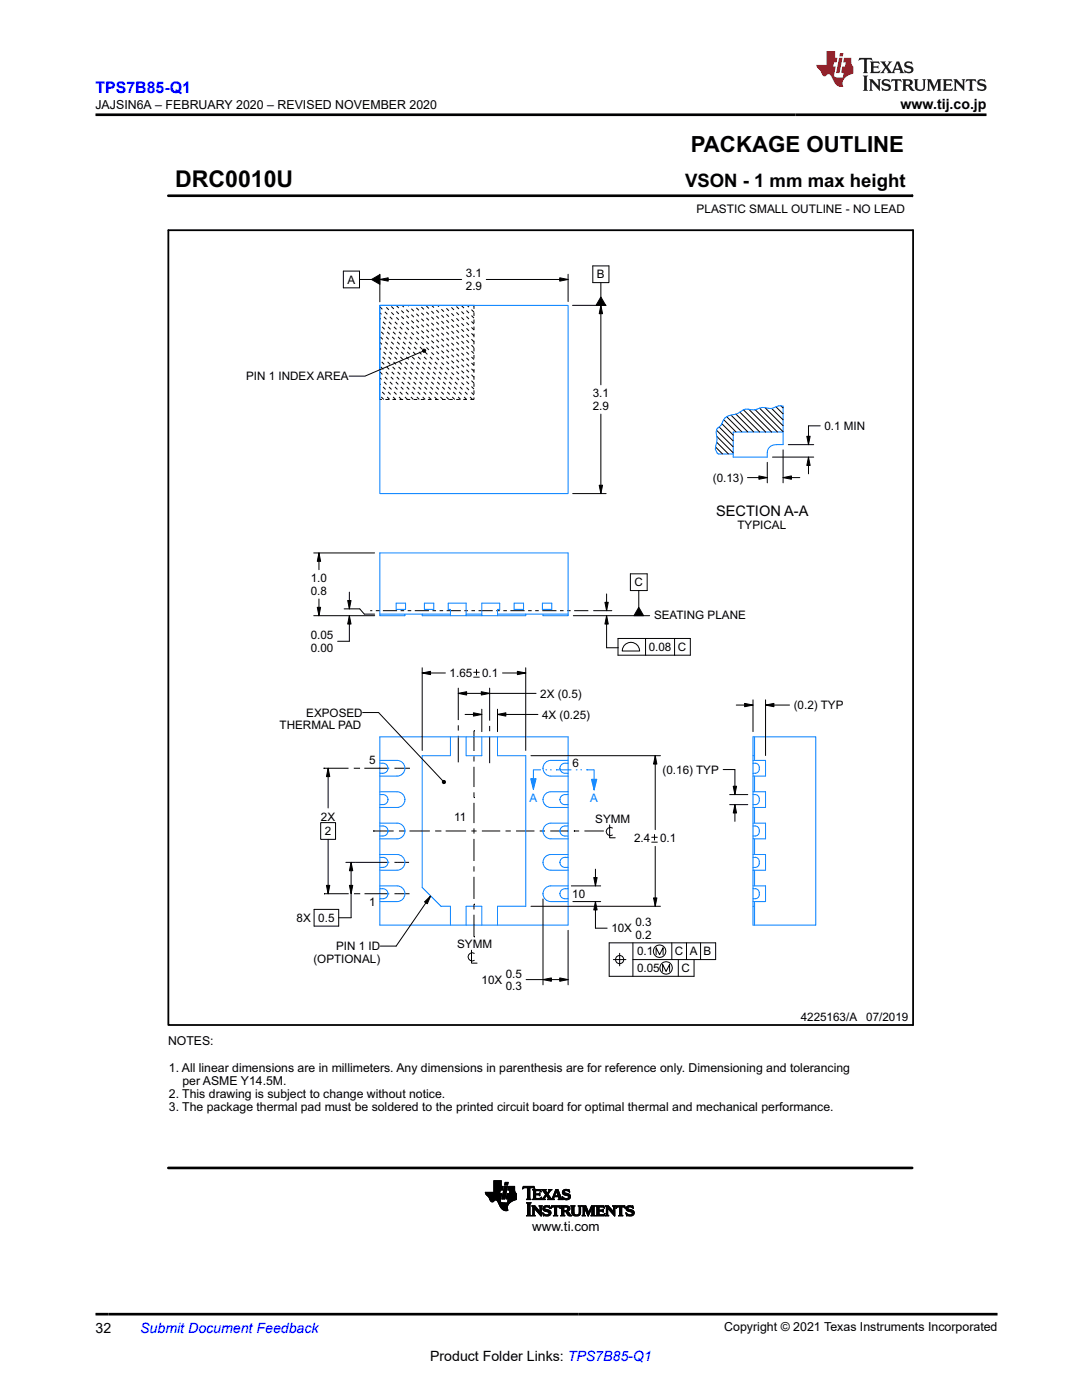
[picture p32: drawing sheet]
<svg xmlns="http://www.w3.org/2000/svg" width="216mm" height="279mm" viewBox="0 0 216 279" stroke-linecap="round" stroke-linejoin="round" font-family="sans-serif">
<defs><g id="words">
<text font-size="4.6" x="34.9" y="37.4">DRC0010U</text>
<text font-size="4.4" x="137.8" y="30.3">PACKAGE OUTLINE</text>
<text font-size="3.7" x="136.7" y="37.4">VSON - 1 mm max height</text>
<text font-size="3.2" fill="#00f" x="19" y="18.6">TPS7B85-Q1</text>
<text font-size="2.9" x="142.9" y="103">SECTION A-A</text>
<g font-size="2.8">
<text x="179.7" y="21.7">www.tij.co.jp</text>
<text x="19" y="266">32</text>
<text x="85.8" y="271.7">Product Folder Links: TPS7B85-Q1</text>
</g>
<text font-size="2.8" fill="#00f" x="28" y="266">Submit Document Feedback</text>
<text font-size="2.7" x="106.2" y="245.6">www.ti.com</text>
<g font-size="2.5">
<text x="19" y="21.8">JAJSIN6A – FEBRUARY 2020 – REVISED NOVEMBER 2020</text>
<text x="144.5" y="265.7">Copyright © 2021 Texas Instruments Incorporated</text>
</g>
<g font-size="2.4">
<text x="139" y="42.4">PLASTIC SMALL OUTLINE - NO LEAD</text>
<text x="33.5" y="208.6">NOTES:</text>
<text x="33.7" y="213.9">1. All linear dimensions are in millimeters. Any dimensions in parenthesis are for reference only. Dimensioning and tolerancing</text>
<text x="33.7" y="219.2">2. This drawing is subject to change without notice.</text>
<text x="33.7" y="221.8">3. The package thermal pad must be soldered to the printed circuit board for optimal thermal and mechanical performance.</text>
<text x="36.4" y="216.5">per ASME Y14.5M.</text>
</g>
<g font-size="2.3">
<text x="69.3" y="56.6">A</text>
<text x="93" y="55.4">3.1</text>
<text x="93" y="57.9">2.9</text>
<text x="119.1" y="55.6">B</text>
<text x="49.1" y="75.9">PIN 1 INDEX AREA</text>
<text x="118.3" y="79.3">3.1</text>
<text x="118.3" y="81.8">2.9</text>
<text x="164.5" y="85.8">0.1 MIN</text>
<text x="142.2" y="96.1">(0.13)</text>
<text x="147.2" y="105.6">TYPICAL</text>
<text x="62" y="116.2">1.0</text>
<text x="62" y="118.7">0.8</text>
<text x="126.6" y="117">C</text>
<text x="130.5" y="123.6">SEATING PLANE</text>
<text x="62" y="127.6">0.05</text>
<text x="62" y="130.1">0.00</text>
<text x="129.4" y="129.9">0.08 C</text>
<text x="89.7" y="135.1">1.65</text>
<text x="96.2" y="135.1">0.1</text>
<text x="61.1" y="143">EXPOSED</text>
<text x="107.8" y="139.2">2X (0.5)</text>
<text x="108.2" y="143.4">4X (0.25)</text>
<text x="158.4" y="141.5">(0.2) TYP</text>
<text x="55.8" y="145.5">THERMAL PAD</text>
<text x="73.6" y="152.4">5</text>
<text x="114.2" y="153">6</text>
<text x="132.2" y="154.4">(0.16) TYP</text>
<text x="64" y="163.8">2X</text>
<text x="64.8" y="166.7">2</text>
<text x="90.6" y="163.9">11</text>
<text x="118.8" y="164.3">SYMM</text>
<text x="126.5" y="168.1">2.4</text>
<text x="131.7" y="168.1">0.1</text>
<text x="114.2" y="179.2">10</text>
<text x="59.2" y="184">8X 0.5</text>
<text x="73.7" y="180.9">1</text>
<text x="126.8" y="184.8">0.3</text>
<text x="67.1" y="189.6">PIN 1 ID</text>
<text x="91.2" y="189.3">SYMM</text>
<text x="122" y="186.1">10X</text>
<text x="126.8" y="187.3">0.2</text>
<text x="127.1" y="190.7">0.1</text>
<text x="134.7" y="190.7">C A B</text>
<text x="62.5" y="192.2">(OPTIONAL)</text>
<text x="96.1" y="196.3">10X</text>
<text x="100.9" y="195.1">0.5</text>
<text x="100.9" y="197.6">0.3</text>
<text x="127.1" y="194">0.05</text>
<text x="136" y="194">C</text>
<text x="159.8" y="203.7">4225163/A</text>
<text x="172.9" y="203.7">07/2019</text>
</g>
<g font-size="2.3" fill="#007fff">
<text x="105.7" y="160">A</text>
<text x="117.8" y="160.2">A</text>
</g>
<text font-size=".2" x="106.6" y="39.3">SCALE 4.000</text>
</g></defs>
<path d="M105.9 155.4h1.1l-.6 2.1z" fill="#007fff"/>
<path d="M105.9 155.4h1.1l-.6 2.1z" fill="none" stroke="#007fff" stroke-width=".2"/>
<path d="M118 155.5h1.1l-.6 2.2z" fill="#007fff"/>
<g fill="none" stroke="#007fff" stroke-width=".2">
<path d="M75.8 60.9h37.6v37.6h-37.6zM94.6 60.9h-18.8v18.8M156.3 86.2h-10v5h6.8v-.9a1.72 1.72 0 0 1 1.9-1.6h1.3v-7.6a2.16 2.16 0 0 0-1.9 .3l-1.1 .1a2.53 2.53 0 0 0-2.2 .2l-.6 .1a3.3 3.3 0 0 0-2.8 .4l-1.1 .5a2.46 2.46 0 0 0-2.5 1.8l-.3 .4a1.74 1.74 0 0 0-.8 2v1.5a1.63 1.63 0 0 0 .3 2.2h3M75.8 122.6h14.1M79 120.4h1.9v1.2h-1.9zM80.8 122.6v.3h-5v-12.5h37.6v12.5h-5.1v-.3M84.2 122.6v.3h20.7v-.3M84.7 120.4h1.9v1.2h-1.9zM89.9 122.9v-1.3h-.5v-1.2h3.6v2.5M93 122.6h3.1M96.1 122.9v-2.5h3.6v1.2h-.4v1.3M99.3 122.6h14.1"/>
<path d="M102.6 120.4h1.9v1.2h-1.9zM108.2 120.4h1.9v1.2h-1.9zM75.8 151.8h3.4a1.57 1.57 0 0 1 1.6 1.5 1.57 1.57 0 0 1-1.6 1.6h-3.4M75.8 158h3.4a1.57 1.57 0 0 1 1.6 1.6 1.57 1.57 0 0 1-1.6 1.5h-3.4M75.8 152.3a1.11 1.11 0 0 1 1.3 .3 1.11 1.11 0 0 1 0 1.4l-.3 .2-1 .1M75.8 158.6a1.11 1.11 0 0 1 1.3 .3 1.11 1.11 0 0 1 0 1.4l-.3 .2-1 .1M75.8 147.1h37.6v37.5h-37.6zM89.9 147.1v3.7h-5.7v26.3l3.8 3.8h1.9v3.7M93 147.1v3.7h3.1v-3.7M99.3 147.1v3.7h5.6v30.1h-5.6v3.7M107.9 153.6h-1.5v3.9M108.9 153.6h.3"/>
<path d="M109.8 153.6h.3M111 153.6h.1M111 153.6h3M113.4 151.8h-3.5a1.57 1.57 0 0 0-1.6 1.5 1.57 1.57 0 0 0 1.6 1.6h3.5M113.4 158h-3.5a1.57 1.57 0 0 0-1.6 1.6 1.57 1.57 0 0 0 1.6 1.5h3.5M113.4 152.3a1.11 1.11 0 0 0-1.4 .3 1.11 1.11 0 0 0 0 1.4l.3 .2 1.1 .1M113.4 158.6a1.11 1.11 0 0 0-1.4 .3 1.11 1.11 0 0 0 0 1.4l.3 .2 1.1 .1M114.9 153.6h.3M115.8 153.6h.3M117 153.6h.1M117 153.6h1.5v4.1M118 155.5h1.1l-.6 2.2z"/>
<path d="M150.3 158.6a1.03 1.03 0 0 1 1.2 1 1.03 1.03 0 0 1-1.2 1M150.3 152.3a1.03 1.03 0 0 1 1.2 1 1.03 1.03 0 0 1-1.2 1M150.3 147.1h12.5v37.5h-12.5zM150.3 158h2.5v3.1h-2.5M150.3 151.8h2.5v3.1h-2.5M150.3 150.8h.3M150.6 147.1v4.7M150.6 154.9v3.1M75.8 176.8h3.4a1.57 1.57 0 0 1 1.6 1.6 1.57 1.57 0 0 1-1.6 1.5h-3.4M75.8 170.5h3.4a1.57 1.57 0 0 1 1.6 1.6 1.57 1.57 0 0 1-1.6 1.6h-3.4M75.8 164.3h3.4a1.57 1.57 0 0 1 1.6 1.5 1.57 1.57 0 0 1-1.6 1.6h-3.4M75.8 177.4a1.11 1.11 0 0 1 1.3 .3 1.11 1.11 0 0 1 0 1.4l-.3 .2-1 .1"/>
<path d="M75.8 171.1a1.11 1.11 0 0 1 1.3 .3 1.11 1.11 0 0 1 0 1.4l-.3 .2-1 .1M75.8 164.8a1.11 1.11 0 0 1 1.3 .4 1.11 1.11 0 0 1 0 1.4l-.3 .2h-1M113.4 176.8h-3.5a1.57 1.57 0 0 0-1.6 1.6 1.57 1.57 0 0 0 1.6 1.5h3.5M113.4 170.5h-3.5a1.57 1.57 0 0 0-1.6 1.6 1.57 1.57 0 0 0 1.6 1.6h3.5M113.4 164.3h-3.5a1.57 1.57 0 0 0-1.6 1.5 1.57 1.57 0 0 0 1.6 1.6h3.5M113.4 177.4a1.11 1.11 0 0 0-1.4 .3 1.11 1.11 0 0 0 0 1.4l.3 .2 1.1 .1M113.4 171.1a1.11 1.11 0 0 0-1.4 .3 1.11 1.11 0 0 0 0 1.4l.3 .2 1.1 .1M113.4 164.8a1.11 1.11 0 0 0-1.4 .4 1.11 1.11 0 0 0 0 1.4l.3 .2h1.1M150.3 177.4a1.03 1.03 0 0 1 1.2 1 1.03 1.03 0 0 1-1.2 1M150.3 171.1a1.03 1.03 0 0 1 1.2 1 1.03 1.03 0 0 1-1.2 1M150.3 164.8a1.03 1.03 0 0 1 1.2 1 1.03 1.03 0 0 1-1.2 1M150.3 176.8h2.5v3.1h-2.5"/>
<path d="M150.3 170.5h2.5v3.2h-2.5M150.3 164.3h2.5v3.1h-2.5M150.6 161.1v3.2M150.6 167.4v3.1M150.6 173.7v3.1M150.6 179.9v4.7M93 184.6v-3.7h3.1v3.7M150.3 180.9h.3"/>
</g>
<g fill="none" stroke="#000" stroke-width=".2" stroke-dasharray=".7 .7" stroke-linecap="butt">
<path d="M76.6 79.7l-.8-.8M77.8 79.7l-2-1.9M78.9 79.7l-3.1-3.1M80.1 79.7l-4.3-4.3M81.3 79.7l-5.5-5.5M82.5 79.7l-6.7-6.7M83.7 79.7l-7.9-7.8M84.8 79.7l-9-9M86 79.7l-10.2-10.2M87.2 79.7l-11.4-11.4M88.4 79.7l-12.6-12.6M89.6 79.7l-13.8-13.8"/>
<path d="M90.7 79.7l-14.9-14.9M91.9 79.7l-16.1-16.1M93.1 79.7l-17.3-17.3M94.3 79.7l-18.5-18.5M94.6 60.9v18.8M94.6 78.8l-17.9-17.9M94.6 77.6l-16.7-16.7M94.6 76.5l-15.6-15.6M94.6 75.3l-14.4-14.4M94.6 74.1l-13.2-13.2M94.6 72.9l-12-12M94.6 71.7l-10.8-10.8"/>
<path d="M94.6 70.6l-9.7-9.7M94.6 69.4l-8.5-8.5M94.6 68.2l-7.3-7.3M94.6 67l-6.1-6.1M94.6 65.8l-4.9-4.9M94.6 64.7l-3.7-3.8M94.6 63.5l-2.6-2.6M94.6 62.3l-1.4-1.4M94.6 61.1l-.2-.2M94.6 79.7h-18.8"/>
</g>
<g fill="none" stroke="#000" stroke-width=".2">
<path d="M33.6 39.1h148.4M182 38.9v.4M68.5 54.1h3.2v3.3h-3.2zM71.7 55.8h2.4M74.1 55.8l1.7-1v1.9zM75.8 55.8l1.7-.4v.7zM75.8 54.7v5.5M75.8 55.8h16.3M97 55.8h16.4M111.7 55.4l1.7 .4-1.7 .3zM113.4 54.7v5.5M118.3 53.1h3.2v3.3h-3.2z"/>
<path d="M119.9 56.4v2.9M119.9 59.3l1 1.6h-2zM84.3 70.1l-11.5 5h-3.1M84.3 69.9l.3-.2h.2l.2 .3-.2 .3h-.2l-.3-.2zM114.2 60.9h6.7M119.9 60.9l.3 1.7h-.6zM119.9 60.9v15.9M114.3 98.5h6.6M119.6 96.8h.6l-.3 1.7zM119.9 82.6v15.9M142.8 89.2l1.4 1.4M143 85.9l3.3 3.3"/>
<path d="M143 88.2l2.4 2.4M143 87.1l3.3 3.3M143.5 85.2l2.8 2.8M144 84.6l2.3 2.2M144.4 83.7l2.5 2.5M145 83.2l3.1 3M145.9 82.8l3.3 3.4M146.8 82.6l3.6 3.6M147.6 82.3l4 3.9M148.4 81.8l4.4 4.4M149.2 95.3h3.9M149.4 81.7l4.6 4.5"/>
<path d="M150.7 81.8l4.4 4.4M151.4 95l1.7 .3-1.7 .3zM151.6 81.5l4.7 4.7M152.6 81.4l3.7 3.6M153.1 92.3v4.1M154 81.5l2.3 2.3M154.1 91.2h8.3M154.8 81.2l1.5 1.4M155.8 81l.5 .4M156.3 95.3l1.6-.3v.6zM156.3 95.3h3.3M156.3 89.8v6.6"/>
<path d="M157.3 88.7h5.1M161 87.1h.7l-.4 1.6zM161.3 91.2l.4 1.7h-.7zM161.3 91.2v3.4M163.7 85h-2.4v3.7M62.6 110.4h12.1M63.6 110.4l.4 1.6h-.7zM63.6 110.4v3.3M63.6 119.5v3.4M69.4 119.8h.6l-.3 1.7zM69.7 118.2v3.3M121 118.5v3.4"/>
<path d="M125.8 114.5h3.3v3.4h-3.3zM127.5 117.9v3.3M62.6 122.9h12.2M63.3 121.2h.7l-.4 1.7zM68.7 121.5h3.1l.9 1.1h2M69.7 122.9l.3 1.6h-.6zM69.7 122.9v5.1h-2.3M84.2 134.3l1.7-.3v.6zM84.2 133.3v16.5M84.2 134.3h4.7M91.4 138.4l1.7-.4v.7zM91.4 137.3v6.4"/>
<path d="M91.4 138.4h15.6M94.5 134.2h1.1M94.5 135.1h1.1M95.1 133.6v1.1M96 138l1.7 .4-1.7 .3zM97.7 137.3v6.5M100.3 134.3h4.6M103.2 134l1.7 .3-1.7 .3zM104.9 133.3v16.5M114.4 122.9h15.2M118.4 121.9h3.7M120.7 120.2h.7l-.4 1.7z"/>
<path d="M121 122.9l.4 1.6h-.7zM121 122.9v6.4h2.4M123.3 127.4h14.4v3.4h-14.4zM124.5 128.9a1.74 1.74 0 0 1 1.9-.6 1.74 1.74 0 0 1 1.2 1.6h-3.4zM127.5 121.2l.9 1.7h-1.9zM128.8 127.4v3.4M134.6 127.4v3.4M150.3 139.7v6.3M152.8 139.7v11.1M64.6 153.3h.1M64.6 153.3h4.9M65.5 153.3l.3 1.7h-.7z"/>
<path d="M65.5 153.3v8M70.6 153.3h1M71.6 153.3h.1M72.4 142.2h3.1l12.8 13.6M72.7 153.3h5M78.7 153.3h3.1M79.2 153.3h.1M88.3 155.9l.2-.2 .3 .1 .1 .3-.1 .2-.3 .1-.2-.2zM91.4 144.8v1M91.4 146.9v5.2M92.8 142.6h3.3M94.5 142.2l1.6 .4-1.6 .3z"/>
<path d="M94.6 159.2h.1M94.6 145.8h.1M94.6 145.8v4.1M94.6 150.9v1.1M94.6 153v4.1M94.6 158.1v1.1M96.1 141.5v4.5M97.7 144.9v1M97.7 147v5.3M99.3 142.6l1.6-.4v.7zM99.3 141.5v4.5M99.3 142.6h8"/>
<path d="M105.9 150.8h25.9M130.7 150.8l.4 1.7h-.7zM130.7 150.8v14.8M144.3 153.6h2.3v5M145.6 158.6h3.6M146.3 156.9h.7l-.4 1.7zM146.9 140.7h3.4M148.6 140.4l1.7 .3-1.7 .3zM152.8 140.7l1.6-.3v.6zM152.8 140.7h4.7M64 164.2h3v3.3h-3zM64.7 178.4h.1"/>
<path d="M64.7 178.4h4.9M65.1 176.7h.7l-.3 1.7zM65.5 167.5v10.9M69 172.1h8.7M69.7 176.7h.7l-.3 1.7zM70.1 172.1l.3 1.7h-.7zM70.1 172.1v11.1h-2.5M70.6 178.4h1.1M71.7 178.4h.1M72.7 178.4h5M74.5 165.8h.1M74.5 165.8h4.1"/>
<path d="M78.7 178.4h3M78.7 172.1h2.9M79.2 172.1h.1M79.2 178.3v.1M79.6 165.8h1.1M80.7 165.8h.1M81.7 165.8h4.1M84.7 180l1.2-1.2-.6 1.6zM85.9 178.8l-6.9 10h-3.1M86.8 165.8h1.1M87.9 165.8h.1M88.9 165.8h4.1"/>
<path d="M94 165.8h1.1M94.6 160.2v4.1M94.6 165.3v1.1M94.6 167.4v4.4M94.6 172.9v1M94.6 175v4.4M96.1 165.8h3.7M100.9 165.8h1M103 165.8h3.6M107.7 165.8h1M108.3 179.4v17.1M109.8 165.8h3.7"/>
<path d="M114 176.8h5.9M114.3 179.9h5.6M114.5 165.8h.1M114.5 165.8h1.1M116.6 165.8h3.7M118.5 175.1h.6l-.3 1.7zM118.8 179.9l.3 1.7h-.6zM118.8 179.9v5.3h2.4M118.8 173.5v3.3M120.3 165.8h.1M121.6 164.6v2.6h1.2M122.2 165.3a.82 .82 0 0 0-1.2 .6 .82 .82 0 0 0 1.2 .7"/>
<path d="M130 167.1h1.2M130 168.1h1.2M130.4 179.2h.7l-.4 1.7zM130.6 166.5v1.2M130.7 168.9v12M145.6 160.6h3.6M146.6 160.6l.4 1.7h-.7zM146.6 160.6v3.3M62.7 181.5h4.9v3.3h-4.9zM94.1 189.6v2.6h1.1M94.6 180.5h.1M94.6 187h.1"/>
<path d="M94.6 180.5v1M94.6 182.6v4.4M94.6 190.3a.82 .82 0 0 0-1.2 .7 .82 .82 0 0 0 1.2 .7M105 195.5h8.4M105.9 180.9h25.9M108.3 195.5l1.7-.3v.6zM111.7 195.2l1.7 .3-1.7 .3zM113.4 185.7v10.8M122.4 191.5h2.5M123.6 190.3v2.5M126.3 191.5h16.5v-3.3h-21.2v6.6h16.9v-3.3M126.3 188.2v6.6"/>
<path d="M130.9 190.5v-1.4l.7 1.4 .7-1.4v1.4M132.2 193.9v-1.4l.7 1.4 .7-1.4v1.4M134 188.2v3.3M135.3 191.5v3.3M137 188.2v3.3M139.8 188.2v3.3M96.8 238h2.9M96.9 238.1h2.8M96.9 238.2h3.2l-.2 1M96.9 238.3h3.2M97 238.3h3.1M97 238.4h3.1"/>
<path d="M97.1 238.5h3M97.1 238.5h2.9M97.2 238.6h2.8M97.3 238.7h2.7M97.4 238.8h2.6M97.5 238.9h2.5M97.6 239h2.3M97.6 239.1h2.3M97.7 239.2h2.2M97.7 239.3h2.2M97.7 239.4h2.2M97.8 239.5h2.1"/>
<path d="M97.8 239.5h1M97.8 239.6h.9M97.9 239.6h.7M97.9 239.7h.6M98 239.8h.5M98.1 239.8h.3M98.6 237.9h1.2M98.6 237.8h1.2M98.6 237.7h1.2M98.6 237.6h1.2M98.6 237.5h1.2M98.6 236.7l1.8 .1-.2 .7h-.4l-.1 .7"/>
<path d="M98.6 237.5h1.6M98.6 237.4h1.7M98.6 237.3h1.7M98.6 237.2h1.7M98.6 237.1h1.7M98.6 237h1.7M98.6 236.9h1.8M98.6 236.8h1.8M98.6 236.7h1.4M98.6 236.6h1.4M98.6 236.5h1.4M98.6 236.4h1.4"/>
<path d="M98.6 236.3h1.4M98.6 236.2h1.4M98.6 236.1h1.4M98.6 236h1.4M98.6 235.9h1.4M98.6 235.8h1.4M98.6 235.7h1.4M99.1 239.5h.7M99.2 239.6h.6M99.3 239.7h.5M99.3 239.8h.5M99.4 239.8h.5"/>
<path d="M99.4 239.9h.5M99.4 240h.6M99.7 237.9h-2.9l.2 .4 .5 .6 .5 .9 .3 .1 .5-.4h.3l.9 1.5 .6 .6 .8-.1-.1-.8 .6-.8M99.8 239.5l.1 .3 .2 .2h1.6M99.9 239.2l-.1 .3M100 236.8v-1.2h-1.4v2.3M100.2 239.3h.5M100.2 239.2h.6M100.2 239.1h.6M100.2 239h.6M100.2 238.9h.6M100.3 238.8h.5"/>
<path d="M100.3 238.7h.5M100.3 238.7h.6M100.3 238.6h.6M100.3 238.5h.6M100.3 238.4h.6M100.3 238.3h.6M100.4 238.3h.5M100.4 238.2h.6M100.4 238.1h.6M100.4 238h.6M100.4 237.9h.6M100.4 237.8h.6"/>
<path d="M100.5 237.7h.5M100.5 237.7h.6M100.5 237.6h.6M100.5 237.5h.6M100.5 237.4h.6M100.5 237.3h.6M100.6 237.3h.5M100.6 237.2h.5M100.6 237.1h.6M100.6 237h.6M100.6 236.9h.6M100.6 236.8h.6"/>
<path d="M100.7 236.8h.5l-.5 2.5h-.6zM100.7 236.5h.6M100.7 236.4h.6M100.7 236.3h.6M100.8 236.2h.5M100.8 236.1h.6M100.8 236h.6M100.8 236h.6l-.1 .5h-.6zM101 239.2h2M101 239.1h2M101 239.1l.1 .2h.3M101 239.3h2"/>
<path d="M101 239h2M101.1 238.9h1.9M101.1 238.8h1.9M101.1 238.7h1.9M101.1 238.6h1.9M101.1 238.5h1.9M101.2 238.5h1.8M101.2 238.4h1.8M101.2 238.3h1.8M101.3 240h.5M101.3 239.9h.6M101.3 239.8h.7"/>
<path d="M101.3 239.8h.8M101.3 239.7h.9M101.3 239.6h1M101.3 237.5h1.4M101.4 239.6h1.1M101.4 237.4h1.3M101.4 239.5h1.3M101.4 237.3h1.3M101.4 239.5h1.5M101.4 239.4h1.6M101.4 237.2h1.3M101.4 239.3h1.6"/>
<path d="M101.4 239.3l-.1 .8M101.4 237.1h1.3M101.4 237h1.3M101.5 236.9h1.2M101.5 236.8h1.2M101.6 238.2l.2-.7h-.5l.2-.7h1.2v.9l.3 .5v1.2M101.6 238.1h1.3M101.7 238.1h1.2M101.7 238h1.1M101.7 237.9h1.1M101.7 237.8h1M101.7 237.7h1"/>
<path d="M101.8 237.6h.9M101.8 237.5h.9M103 238.2h-1.8l-.2 .9M103 239.4l-1.1 .5M104.3 237.2h.1M104.3 237.1h.2M104.3 237h2.3M104.4 236.9h2.2M104.4 236.8h2.2M105 239.3h.9M105.2 239.3h.6M105.2 237.1h.5"/>
<path d="M105.2 239.2h.5M105.3 237.2l-.1-.1-.4-.1-.5 .2 .1-.4h2.2l.1 .4-.5-.2-.4 .1-.1 .1M105.3 237.2l-.1 1.9-.2 .2M105.3 239.1h.4M105.3 239h.4M105.3 238.9h.4M105.3 238.8h.4M105.3 238.7h.4M105.3 238.6h.4M105.3 238.5h.4M105.3 238.4h.4M105.3 238.3h.4"/>
<path d="M105.3 238.2h.4M105.3 238.1h.4M105.3 238h.4M105.3 237.9h.4M105.3 237.8h.4M105.3 237.7h.4M105.3 237.6h.4M105.3 237.5h.4M105.3 237.4h.4M105.3 237.3h.4M105.3 237.2h.4M105.7 237.2v1.9l.2 .2"/>
<path d="M105.9 239.3h-.9M106.2 239.3h1.7M106.3 237.5h1.6M106.4 239.3h1.6M106.4 237.6h1.5M106.4 239.2h.5M106.4 237.7h.5M106.4 238.2h1.1l.2-.1v.5l-.2-.1h-.6v.5M106.4 239.1h.5M106.4 239h.5M106.4 238.9h.5M106.4 238.8h.5"/>
<path d="M106.4 238.7h.5M106.4 238.6h.5M106.4 238.5h.5M106.4 238.4h1.3M106.4 238.3h1.3M106.4 238.1h.5M106.4 238h.5M106.4 237.9h.5M106.4 237.8h.5M106.5 237.1h.2M106.6 237.2h.1M106.9 237.8l.1-.2h.5l.5 .2"/>
<path d="M106.9 239l.1 .2h.6l.5-.3-.2 .5-1.7-.1M106.9 237.8v.4M107.5 238.2h.2M107.6 238.5h.1M107.6 239.2h.4M107.6 238.1h.1M107.7 238.6h.1M107.7 237.7h.2M107.8 237.8h.2M107.9 239.1h.1M107.9 237.9h.1M108 239h.1"/>
<path d="M108 237.8l-.2-.4h-1.6l.2 .3v1.4l-.2 .2M108 239.3h.8M108.1 237.5h.8M108.2 239.3h.4M108.3 237.6h.6M108.3 239.2h.4M108.4 237.7h.5M108.4 239.1h.3M108.4 237.8h.5M108.5 239h.3M108.5 237.9h.5M108.5 238.9h.3"/>
<path d="M108.6 237.9h.5M108.6 238.8h.3M108.6 238h.5M108.7 238.7h.3M108.7 238.1h.8M108.7 238.6h.8M108.8 238.2h.6M108.8 239.3h-.8M108.8 238.5h.7M108.8 238.3h.6M108.9 238.4h.5M108.9 238.4l-.8-1h.9l-.1 .2 .3 .5 .4-.5-.2-.2h.7l-.7 .9 .7 1 .8-1.9h.4l.7 1.7 .2 .2"/>
<path d="M108.9 238.4l-.6 .8-.3 .1M109.1 238.7h.5M109.2 238.8h.5M109.2 238.9h.5M109.3 239.3l.1-.1-.4-.6-.3 .6 .1 .1M109.3 239.3h1.3M109.3 238h.3M109.3 239h.5M109.3 237.9h.3M109.4 239.1h.5M109.4 237.9h.3M109.4 239.2h.5"/>
<path d="M109.4 239.3h.6M109.5 237.8h.3M109.5 237.5h.6M109.5 237.7h.3M109.6 237.6h.3M110.1 239.3h.4M110.2 239.2h.3M110.2 239.1h.3M110.3 239h.2M110.3 238.9h.3M110.3 238.8h1.6M110.4 238.7h1.4"/>
<path d="M110.4 238.6h.3M110.5 238.5h.2M110.5 238.4h.3M110.5 238.3h.3M110.6 238.2h.2M110.6 238.1h.3M110.6 239.3h-1.3M110.6 238h.3M110.7 237.9h.2M110.7 237.9h.3M110.8 237.8h.7M110.8 237.7h.7"/>
<path d="M110.8 237.6h.6M110.9 237.5h.5M111 237.7l.3 .9h-.6zM111.1 237.9h.4M111.1 237.9h.5M111.1 238h.5M111.2 238.1h.4M111.2 238.2h.5M111.2 238.3h.5M111.3 238.4h.4M111.3 238.5h.5M111.3 238.6h.5"/>
<path d="M111.4 239.3l.1-.1-.1-.4h-.8l-.1 .4 .1 .1M111.4 239.3h.8M111.4 238.9h.5M111.5 239h.5M111.5 239.1h.5M111.5 239.3h.6M111.5 239.2h.5M112.2 238.9h.1M112.2 238.8h.1M112.2 239h.2M112.2 237.9h.4M112.2 238h.5"/>
<path d="M112.2 239.1h.3M112.2 239.3h-.8M112.2 238.1h.8M112.2 237.8h.4M112.3 239.2h.5M112.3 238.2h1.1M112.3 239.3h1.3M112.3 237.7h.4M112.3 239.3h.1M112.4 238.3h1.2M112.4 237.6h1.2M112.5 238.4h1.2"/>
<path d="M112.5 237.5h1.1M112.6 239.3h.9M112.7 238.5h1.1M112.7 237.4h.5M112.9 239.4h.3M113.1 238.6h.7M113.2 239.2h.5M113.2 237.7h.4M113.4 238.7h.4M113.4 239.1h.4M113.4 238.8h.4M113.4 239h.4"/>
<path d="M113.4 237.8h.3M113.4 238.9h.4M113.6 237.9h.1M113.6 237.9l-.6-.3-.3 .1-.1 .1 .1 .2 1 .5 .1 .5-.3 .3-1.2 .1-.1-.6M113.6 237.9l-.1-.5-1 .1-.3 .3 .1 .4 1 .5 .1 .3-.1 .2h-.4l-.7-.4M99.5 240h.9M99.5 240.1h2.2M99.5 240.2h2.1M99.5 240.2h2M99.6 240.3h1.9M99.6 240.4h1.8M99.7 240.5h1.7"/>
<path d="M99.7 240.6h1.6M99.8 240.7h1.5M99.8 240.8h1.5M99.8 240.8h1.4M99.9 240.9h1.3M99.9 241h1.3M100 241h1.2M100 241.1h1.2M100.1 241.2h1.2M100.2 241.3h1.1M100.3 241.4h1M100.4 241.4h.9"/>
<path d="M100.5 241.5h.8M100.6 241.6h.7M101 241.6h.1M105.1 240.1h.8M105.2 242.5h.6M105.2 240.2h.6M105.3 242.4h.5M105.3 240.3h.5M105.3 242.3h.4M105.3 242.3v-2l-.2-.3h.9l-.3 .3v2M105.3 242.3l-.2 .4 .9-.1-.3-.3M105.3 242.2h.4"/>
<path d="M105.3 242.1h.4M105.3 242h.4M105.3 241.9h.4M105.3 241.8h.4M105.3 241.7h.4M105.3 241.6h.4M105.3 241.5h.4M105.3 241.4h.4M105.3 241.3h.4M105.3 241.2h.4M105.3 241.1h.4M105.3 241h.4"/>
<path d="M105.3 240.9h.4M105.3 240.8h.4M105.3 240.7h.4M105.3 240.6h.4M105.3 240.5h.4M105.3 240.4h.4M106.2 240.8h.6M106.3 242.5h.4M106.3 240.8h.6M106.3 242.4h.3M106.3 240.9h.7M106.3 242.3l-.2 .4 .7-.1-.2-.3"/>
<path d="M106.3 242.3h.3M106.3 242.2h.3M106.3 242.1h.3M106.3 242h.3M106.3 241.9h.3M106.3 241.8h.3M106.3 241.7h.3M106.3 241.6h.3M106.3 241.5h.3M106.3 241.4h.3M106.3 241.3h.3M106.3 241.2h.3"/>
<path d="M106.3 241.1h.8M106.3 241h.8M106.7 241.2h.5M106.7 240.6l1.1 1.2-.1-.9-.1-.3 .6 .1-.2 .2v1.8l-1.4-1.5v1.1M106.7 240.7l-.6-.1 .2 .3v1.4M106.7 241.3h.6M106.8 241.4h.6M106.9 241.5h.6M107 241.6h.6M107.1 241.7h.5M107.2 241.8h.8M107.2 241.9h.8"/>
<path d="M107.3 242h.7M107.4 242.1h.6M107.5 242.2h.5M107.6 242.2h.4M107.6 242.3h.4M107.7 240.8h.4M107.7 242.4h.3M107.7 240.8h.3M107.8 240.9h.2M107.8 241.7h.2M107.8 241.6h.2M107.8 241.5h.2"/>
<path d="M107.8 241.4h.2M107.8 241.3h.2M107.8 241.2h.2M107.8 241.1h.2M107.8 241h.2M107.8 242.5h.2M107.9 242.6h.1M108.3 242.1l.1 .6M108.3 242.1h.1M108.3 242.2h.1M108.3 242.2h.3M108.3 241.2h.4"/>
<path d="M108.3 241.1h.4M108.3 241.3h.5M108.3 242.3h.4M108.3 241h.4M108.4 241.4h.8M108.4 242.4h.6M108.4 240.9h.4M108.4 242.5h1.3M108.4 241.5h1.1M108.4 240.8h1.3M108.5 241.6h1.2M108.5 240.8h1.2"/>
<path d="M108.6 241.7h1.2M108.7 242.6h.8M108.7 240.7h.6M108.9 241.8l.6 .2v.3l-.6 .1-.6-.3M108.9 241.8h1M109.2 242.4h.6M109.3 241.9h.6M109.4 240.9h.3M109.5 242.3h.4M109.5 242h.4M109.5 242.2h.4M109.5 242.1h.4"/>
<path d="M109.6 241h.2M109.7 241.1h.1M109.8 241.2l-.7-.3h-.3l-.1 .2 .1 .2 .9 .3 .2 .5M109.8 241.2l-.1-.5h-1.1l-.3 .3v.4l.6 .4M109.9 241.2l.2-.5h1.6l.1 .5M109.9 241.2l.4-.3h.3v1.4M109.9 241.1h.1M109.9 241h.2M109.9 242.1l-.1 .3-.3 .2h-1.1M110 240.9h.2M110 240.8h1.7M110.6 242.5h.5"/>
<path d="M110.6 242.4h.5M110.6 240.9h.5M110.6 242.3h.5M110.6 242.3l-.2 .4 .9-.1-.2-.3M110.6 242.2h.5M110.6 242.1h.5M110.6 242h.5M110.6 241.9h.5M110.6 241.8h.5M110.6 241.7h.5M110.6 241.6h.5M110.6 241.5h.5"/>
<path d="M110.6 241.4h.5M110.6 241.3h.5M110.6 241.2h.5M110.6 241.1h.5M110.6 241h.5M111.5 240.9h.3M111.6 241h.2M111.7 241.1h.1M111.8 241.2l-.3-.3h-.4v1.4M112 240.8h1.5M112 242.5h.6M112 240.8h1.6"/>
<path d="M112.1 242.4h.4M112.1 240.9h.4M112.1 242.3l-.2 .4 .8-.1-.2-.3M112.1 242.3h.4M112.1 242.2h.4M112.1 242.1h.4M112.1 242h.4M112.1 241.9h.4M112.1 241.8h1.2M112.1 241.7h1.3M112.1 241.6h1.4M112.1 241.5h.4"/>
<path d="M112.1 241.4h.4M112.1 241.3h.4M112.1 241.2h.4M112.1 241.1h.4M112.1 241h.4M112.5 242.3v-.5h.3l.6 .8h.7M112.5 241.1l.1-.2 .6 .1v.4l-.3 .2M112.5 241.1v.5M112.9 240.6l.6 .1 .2 .4-.1 .4-.4 .2M112.9 241.9h.5M113 242h.5M113.1 242.1h.5"/>
<path d="M113.1 242.2h.5M113.1 240.9h.6M113.1 241.5h.5M113.1 242.2h.6M113.2 240.7l-1.3-.1 .2 .3v1.4M113.2 241.7l.9 .9M113.2 241.7h.1M113.2 242.3h.5M113.2 241h.5M113.2 241.4h.5M113.2 241.3h.5M113.2 241.1h.5"/>
<path d="M113.2 241.2h.5M113.3 242.4h.5M113.3 242.5h.6M113.5 242.6h.6M114 240.8h.6M114.1 240.8h.4M114.1 240.9h.4M114.1 242h.4M114.1 241.9h.4M114.1 241.8h.4M114.1 241.7h.4M114.1 241.6h.4"/>
<path d="M114.1 241.5h.4M114.1 241.4h.4M114.1 241.3h.4M114.1 241.2h.4M114.1 241.1h.4M114.1 241h.4M114.1 242.1h.4M114.1 242.2h.4M114.1 242.2h.5M114.2 242.3h.5M114.2 242.4h.7M114.4 242.5h1.2"/>
<path d="M114.5 242l.2 .3 .4 .1 .4-.1 .1-.3M114.5 242v-1.1l.2-.3h-.8l.2 .3v1.1M114.5 242.6h1M115.2 242.4h.5M115.4 242.3h.4M115.5 240.8h.4M115.5 242.2h.3M115.6 242.2h.2M115.6 240.8h.3M115.6 242.1h.3M115.6 240.9h.3M115.6 242v-1.1l-.2-.2 .6-.1-.1 .3v1.1"/>
<path d="M115.6 242h.3M115.6 241.9h.3M115.6 241.8h.3M115.6 241.7h.3M115.6 241.6h.3M115.6 241.5h.3M115.6 241.4h.3M115.6 241.3h.3M115.6 241.2h.3M115.6 241.1h.3M115.6 241h.3M115.9 242l-.2 .5-.7 .2-.7-.2-.2-.5"/>
<path d="M116.3 240.8h.6M116.3 242.5h.4M116.3 240.8h.7M116.3 242.4h.3M116.4 240.9h.6M116.4 242.3h.2M116.4 242.2h.2M116.4 242.1h.2M116.4 242h.2M116.4 241.9h.2M116.4 241.8h.2M116.4 241.7h.2"/>
<path d="M116.4 241.6h.2M116.4 241.5h.2M116.4 241.4h.2M116.4 241.3h.2M116.4 241.2h.2M116.4 241.1h.7M116.4 241h.7M116.6 242.3l.2 .3-.6 .1 .2-.4v-1.4l-.2-.3 .7 .1 .6 1.3 .5-1.4 .7 .1-.1 .2-.1 1.4M116.7 241.2h.4M116.7 241.3h.5M116.8 241.4h.4M116.8 241.5h.5"/>
<path d="M116.8 241.6h.5M116.9 241.7h.4M116.9 241.8h.5M117 241.9h.4M117 242h.7M117.1 242.1h.6M117.1 242.2h.5M117.2 242.3h.3M117.2 242.4h.3M117.3 242.5h.2M117.3 242.6h.1M117.5 241.9h.3"/>
<path d="M117.5 241.8h.3M117.6 241.7h.2M117.6 241.6h.3M117.7 241.5h.2M117.7 241.4h.3M117.7 241.3h.3M117.8 241.2h.2M117.8 241.1h.7M117.9 241h.6M117.9 240.9h.7M117.9 240.8h.7M118 240.8h.6"/>
<path d="M118 242.5h.6M118.1 242.4h.5M118.1 242.3h.4M118.1 242.3l-.2 .4 .8-.1-.2-.3M118.1 242.3v-1.2l-.7 1.6-.8-1.6v1.2M118.1 242.2h.4M118.1 242.1h.4M118.1 242h.4M118.1 241.9h.4M118.1 241.8h.4M118.1 241.7h.4M118.1 241.6h.4"/>
<path d="M118.1 241.5h.4M118.1 241.4h.4M118.1 241.3h.4M118.1 241.2h.4M119 240.8h1.5M119.1 242.5h1.5M119.1 240.8h1.5M119.1 242.4h1.5M119.1 240.9h.4M119.1 242.3h.4M119.1 242.2h.4M119.1 242.1h.4"/>
<path d="M119.1 242h.4M119.1 241.9h.4M119.1 241.8h.4M119.1 241.7h1.3M119.1 241.6h1.3M119.1 241.5h1.3M119.1 241.4h.4M119.1 241.3h.4M119.1 241.2h.4M119.1 241.1h.4M119.1 241h.4M120.1 241.5l.3-.2v.6l-.2-.2h-.7v.7h.2"/>
<path d="M120.3 241.8h.1M120.3 241.4h.1M120.4 240.9h.2M120.5 242.3h.2M120.5 241h.1M120.6 241.1h.1M120.6 241.1l-.3-.2h-.7l-.1 .6M120.6 241.1l-.1-.4-1.6-.1 .2 .3v1.4M120.6 242.2h.1M120.7 242.2h.1M120.7 242.2l-.6 .2M120.7 242.2l-.1 .4-1.7 .1 .2-.4"/>
<path d="M120.9 240.8h.6M120.9 242.5h.4M121 240.8h.6M121 242.4h.3M121 240.9h.7M121 242.3h.3M121 242.3l-.2 .4h.7l-.2-.4M121 242.2h.3M121 242.1h.3M121 242h.3M121 241.9h.3M121 241.8h.3"/>
<path d="M121 241.7h.3M121 241.6h.3M121 241.5h.3M121 241.4h.3M121 241.3h.3M121 241.2h.3M121 241.1h.8M121 241h.7M121.3 241.2h.6M121.4 240.6l1 1.2v-.9l-.2-.3 .7 .1-.2 .2v1.8l-1.4-1.5v1.1M121.4 240.7l-.6-.1 .2 .3v1.4M121.4 241.3h.6"/>
<path d="M121.5 241.4h.6M121.6 241.5h.5M121.7 241.6h.5M121.7 241.7h.6M121.8 241.8h.9M121.9 241.9h.8M122 242h.7M122.1 242.1h.6M122.1 242.2h.6M122.2 242.2h.5M122.3 242.3h.4M122.3 240.8h.5"/>
<path d="M122.4 242.4h.3M122.4 240.8h.3M122.4 240.9h.3M122.4 241.7h.3M122.4 241.6h.3M122.4 241.5h.3M122.4 241.4h.3M122.4 241.3h.3M122.4 241.2h.3M122.4 241.1h.3M122.4 241h.3M122.5 242.5h.2"/>
<path d="M122.6 242.6h.1M122.9 241.1h.1M122.9 241h.2M123 240.9h.2M123 240.8h1.7M123.6 242.5h.5M123.6 242.4h.5M123.6 240.9h.5M123.6 242.3l-.2 .4 .9-.1-.2-.3M123.6 242.3h.5M123.6 242.2h.5M123.6 242.1h.5"/>
<path d="M123.6 242h.5M123.6 241.9h.5M123.6 241.8h.5M123.6 241.7h.5M123.6 241.6h.5M123.6 241.5h.5M123.6 241.4h.5M123.6 241.3h.5M123.6 241.2h.5M123.6 241.1h.5M123.6 241h.5M124.5 240.9h.3"/>
<path d="M124.6 241h.2M124.7 241.1h.1M124.8 241.2l-.3-.3h-.4v1.4M124.8 241.2l-.1-.5-1.6-.1-.2 .6 .3-.3h.4v1.4M124.9 242.1l.1 .6M124.9 242.1h.1M124.9 242.2h.2M124.9 242.2h.3M124.9 241.2h.4M124.9 241.1h.4M124.9 241.3h.5M125 242.3h.3"/>
<path d="M125 241h.3M125 241.4h.8M125 242.4h.6M125 240.9h.4M125 242.5h1.3M125 241.5h1.2M125.1 240.8h1.2M125.1 241.6h1.2M125.2 240.8h1.1M125.2 241.7h1.2M125.3 242.6h.9M125.3 240.7h.7"/>
<path d="M125.5 241.8l.6 .2v.3l-.6 .1-.6-.3M125.5 241.8h1M125.8 242.4h.6M125.9 241.9h.6M126 240.9h.3M126.1 242.3h.4M126.1 242h.4M126.1 242.2h.4M126.1 242.1h.5M126.2 242.2h.3M126.2 241h.2M126.3 241.1h.1"/>
<path d="M126.4 241.2l-.7-.3h-.3l-.1 .2 .1 .2 1 .3 .2 .5M126.4 241.2l-.1-.5h-1.1l-.2 .3v.4l.5 .4M126.6 242.1l-.2 .3-.3 .2h-1.1"/>
<circle cx="123.6" cy="191.5" r=".83"/>
<circle cx="131.6" cy="189.8" r="1.25"/>
<circle cx="132.9" cy="193.2" r="1.25"/>
</g>
<g fill="#000">
<path d="M74.1 55.8l1.7-1v1.9zM75.8 55.8l1.7-.4v.7zM111.7 55.4l1.7 .4-1.7 .3zM84.3 69.9l.3-.2h.2l.2 .3-.2 .3h-.2l-.3-.2zM119.9 60.9l.3 1.7h-.6zM119.9 59.3l1 1.6h-2zM119.6 96.8h.6l-.3 1.7zM151.4 95l1.7 .3-1.7 .3zM156.3 95.3l1.6-.3v.6zM161.3 91.2l.4 1.7h-.7zM161 87.1h.7l-.4 1.6zM63.6 110.4l.4 1.6h-.7z"/>
<path d="M63.3 121.2h.7l-.4 1.7zM69.4 119.8h.6l-.3 1.7zM69.7 122.9l.3 1.6h-.6zM84.2 134.3l1.7-.3v.6zM91.4 138.4l1.7-.4v.7zM96 138l1.7 .4-1.7 .3zM103.2 134l1.7 .3-1.7 .3zM120.7 120.2h.7l-.4 1.7zM121 122.9l.4 1.6h-.7zM127.5 121.2l.9 1.7h-1.9zM65.5 153.3l.3 1.7h-.7zM88.3 155.9l.2-.2 .3 .1 .1 .3-.1 .2-.3 .1-.2-.2z"/>
<path d="M94.5 142.2l1.6 .4-1.6 .3zM99.3 142.6l1.6-.4v.7zM130.7 150.8l.4 1.7h-.7zM146.3 156.9h.7l-.4 1.7zM148.6 140.4l1.7 .3-1.7 .3zM152.8 140.7l1.6-.3v.6zM65.1 176.7h.7l-.3 1.7zM70.1 172.1l.3 1.7h-.7zM69.7 176.7h.7l-.3 1.7zM84.7 180l1.2-1.2-.6 1.6zM118.8 179.9l.3 1.7h-.6zM118.5 175.1h.6l-.3 1.7z"/>
<path d="M146.6 160.6l.4 1.7h-.7zM108.3 195.5l1.7-.3v.6zM111.7 195.2l1.7 .3-1.7 .3zM130.4 179.2h.7l-.4 1.7z"/>
</g>
<path d="M33.6 45.9h148.6v158.7h-148.6z" fill="none" stroke="#000" stroke-width=".36"/>
<path d="M33.6 39.1h148.4M33.6 233.1h148.4" fill="none" stroke="#000" stroke-width=".53"/>
<path d="M117.4 121.9h-43.5" fill="none" stroke="#000" stroke-width=".2" stroke-dasharray="2.8 .7 .7 .7 .7 .7" stroke-linecap="butt"/>
<path d="M171.5 11.6l-.2 .5 .5-.2h.6v.1v2.2l-.2 .4h1l-.2-.4v-2.2v-.1h.5l.6 .2-.2-.5zM173.6 12.3l.2 .4v1.5l-.2 .4h1.9l.1-.6a1.08 1.08 0 0 1-1.3 .2v-.7h.6l.4 .2v-.7l-.4 .2h-.6v-.5l.2-.2a1 1 0 0 1 1 .3l-.1-.5zM175.7 12.3l.9 1.1-1 1.2h.9l-.2-.2 .5-.8 .4 .8-.2 .2h1.6l-.2-.2 .2-.5h.9l.1 .5-.1 .2h.9l-.2-.3-.8-2h-.5l-.9 2.2-.9-1.1 .9-1.1h-.8l.2 .2-.4 .6-.4-.6 .2-.2zM179 12.7l.4 1h-.7zM180.7 12.4a.65 .65 0 0 0-.2 .7 .65 .65 0 0 0 .6 .5l.6 .1 .1 .3a.79 .79 0 0 1-.7 .4 .79 .79 0 0 1-.7-.5l.1 .7 .2-.1a.93 .93 0 0 0 1.1 .1 .93 .93 0 0 0 .4-1 1.46 1.46 0 0 0-1.2-.6l-.1-.3a1.09 1.09 0 0 1 1.2 .2l-.2-.6-.1 .1-.5-.2zM172.2 15.1l.2 .4v2.2l-.2 .4h1l-.2-.4v-2.2l.2-.4zM173.4 15.8l.2 .4v1.5l-.2 .4h.8l-.3-.4 .1-1.3 1.6 1.8v-2l.2-.4h-.7l.1 .2 .1 1.1-1.2-1.3zM176.2 15.9a.65 .65 0 0 0-.2 .8 .65 .65 0 0 0 .6 .4l.6 .2 .1 .2a.79 .79 0 0 1-.7 .4 .79 .79 0 0 1-.7-.5l.1 .7 .2-.1a.93 .93 0 0 0 1.1 .1 .93 .93 0 0 0 .4-.9 1.46 1.46 0 0 0-1.2-.6l-.1-.4a1.09 1.09 0 0 1 1.2 .2l-.1-.6-.2 .1-.5-.1zM177.9 15.8l-.1 .6a.63 .63 0 0 1 .8-.3v1.6l-.3 .4h1l-.2-.4v-1.6a.66 .66 0 0 1 .8 .3l-.1-.6zM180 15.8l.2 .4v1.5l-.2 .4h1l-.2-.2-.1-.7h.5l.1 .2a.79 .79 0 0 0 1.2 .6l-1-.9a.61 .61 0 0 0 .6-.6 .61 .61 0 0 0-.5-.7zM180.8 16.1h.1a.47 .47 0 0 1 .5 .1 .47 .47 0 0 1 .1 .5l-.1 .1-.7 .1zM182.3 15.8l.2 .2a2.27 2.27 0 0 0 .4 2 1.04 1.04 0 0 0 1.7-.7v-1.3l.2-.2h-.8l.2 .4v1.1a.6 .6 0 0 1-.6 .6 .6 .6 0 0 1-.6-.6v-1.1l.3-.4zM184.9 15.8l.2 .4v1.5l-.2 .4h.8l-.3-.4v-1.4l.9 1.9 .9-1.9v1.4l-.3 .4h1l-.2-.4v-1.5l.2-.4h-.8l-.7 1.5-.6-1.5zM188.1 15.8l.2 .4v1.5l-.2 .4h1.9l.1-.6a1.09 1.09 0 0 1-1.3 .2v-.7h.6l.4 .2v-.6l-.4 .2h-.6v-.6l.2-.1a1.01 1.01 0 0 1 1 .3l-.1-.6zM190.2 15.8l.3 .4v1.5l-.3 .4h.8l-.2-.4v-1.3l1.6 1.8v-2l.2-.4h-.7l.2 .2v1.1l-1.2-1.3zM192.8 15.8l-.1 .6a.63 .63 0 0 1 .8-.3v1.6l-.3 .4h1l-.2-.4v-1.6a.66 .66 0 0 1 .8 .3l-.1-.6zM195.2 15.9a.65 .65 0 0 0-.2 .8 .65 .65 0 0 0 .6 .4l.6 .2 .2 .2a.79 .79 0 0 1-.7 .4 .79 .79 0 0 1-.7-.5l.1 .7 .2-.1a.93 .93 0 0 0 1 .1 .93 .93 0 0 0 .5-.9 1.46 1.46 0 0 0-1.3-.6v-.4a1.09 1.09 0 0 1 1.2 .2l-.2-.6-.2 .1-.5-.1z" fill="#231f20"/>
<path d="M164.9 10.2v2.8h-2l.1 .3 .8 1a.95 .95 0 0 0 1 .9 .59 .59 0 0 1 .5-.4 .59 .59 0 0 1 .5 .4l.4 .7a1.59 1.59 0 0 0 2.1 1.4 1.61 1.61 0 0 1 1-2.3l1-.3-.1-1.5a1.59 1.59 0 0 1-.3-1.7h-1.5l-.2 .9h.6l-.2 .9h-.5l-.2 1v.2l.4 .1-.1 .9h-.7a.73 .73 0 0 1-1-.7l.3-1.5h-.5l.1-.9h.5l.2-.9h-.5v-1.3zM167.4 11.5l-.6 3.1h.7l.6-3.1zM167.6 10.6l-.1 .6h.7l.1-.6z" fill="#ed1c24"/>
<path d="M19 22.9h177.8M19 262.3h180" fill="none" stroke="#000" stroke-width=".53"/>
<use href="#words"/>
</svg>
